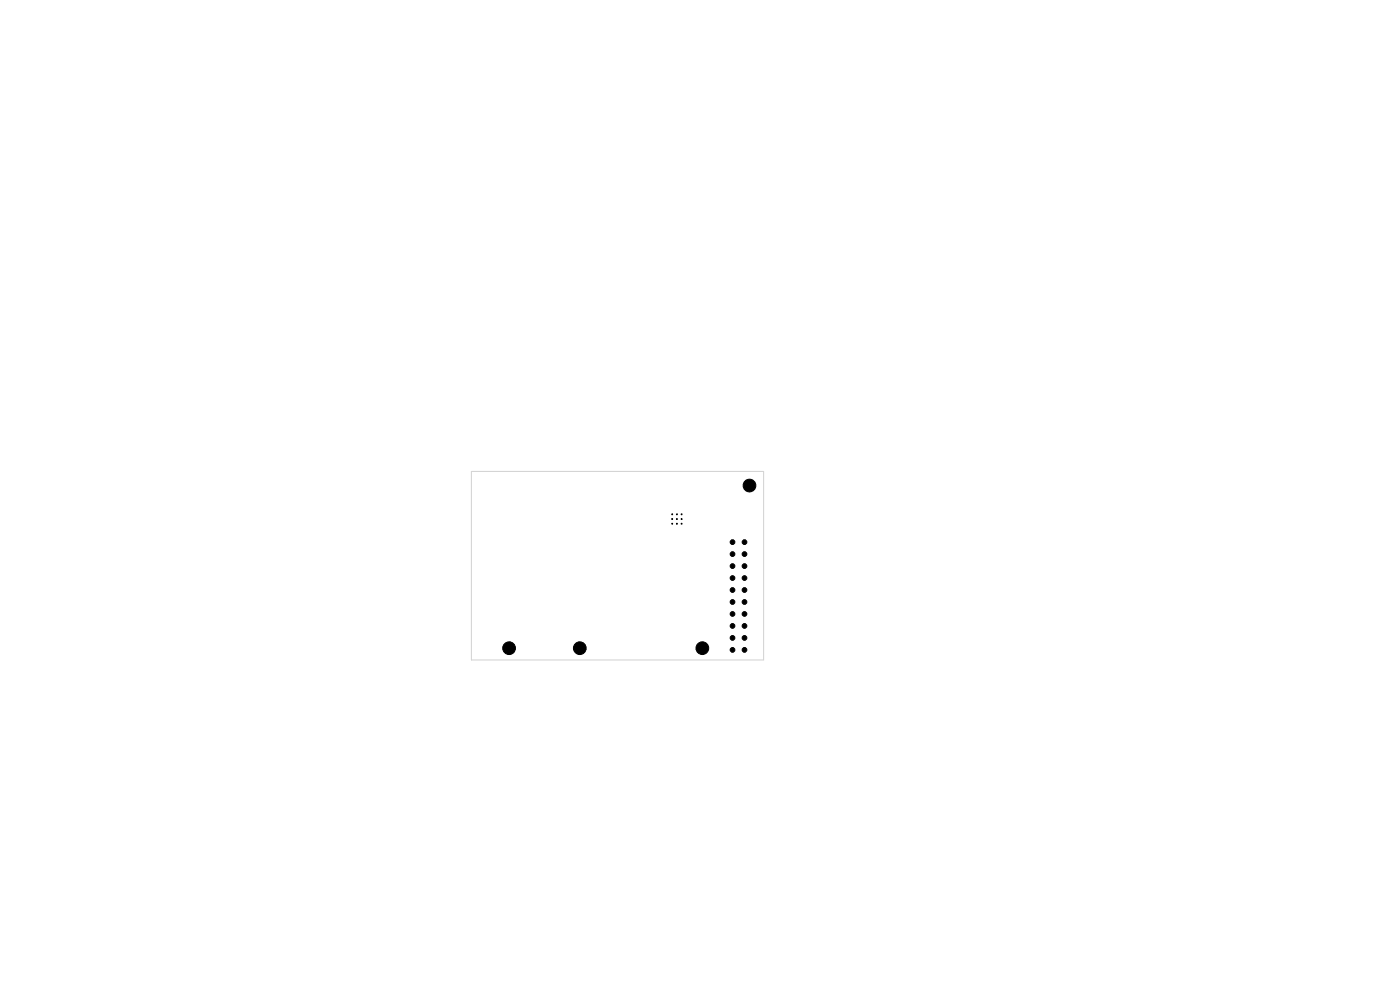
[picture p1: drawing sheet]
<svg xmlns="http://www.w3.org/2000/svg" width="297mm" height="210mm" viewBox="0 0 297 210" stroke-linecap="round" stroke-linejoin="round" font-family="sans-serif">
<path d="M100 100h62v40h-62z" fill="none" stroke="#d0d2cd" stroke-width=".21"/>
<g fill="#000" stroke="#000" stroke-width=".21">
<circle cx="142.6" cy="110.1" r=".1"/>
<circle cx="142.6" cy="111.1" r=".1"/>
<circle cx="142.6" cy="109.1" r=".1"/>
<circle cx="143.6" cy="111.1" r=".1"/>
<circle cx="143.6" cy="110.1" r=".1"/>
<circle cx="143.6" cy="109.1" r=".1"/>
<circle cx="144.6" cy="111.1" r=".1"/>
<circle cx="144.6" cy="110.1" r=".1"/>
<circle cx="144.6" cy="109.1" r=".1"/>
<circle cx="155.4" cy="115" r=".5"/>
<circle cx="155.4" cy="117.5" r=".5"/>
<circle cx="157.9" cy="115" r=".5"/>
<circle cx="157.9" cy="117.5" r=".5"/>
<circle cx="159" cy="103" r="1.35"/>
<circle cx="108" cy="137.5" r="1.35"/>
<circle cx="123" cy="137.5" r="1.35"/>
<circle cx="149" cy="137.5" r="1.35"/>
<circle cx="155.4" cy="125.2" r=".5"/>
<circle cx="155.4" cy="122.6" r=".5"/>
<circle cx="155.4" cy="120.1" r=".5"/>
<circle cx="155.4" cy="137.9" r=".5"/>
<circle cx="155.4" cy="135.3" r=".5"/>
<circle cx="155.4" cy="132.8" r=".5"/>
<circle cx="155.4" cy="127.7" r=".5"/>
<circle cx="155.4" cy="130.2" r=".5"/>
<circle cx="157.9" cy="122.6" r=".5"/>
<circle cx="157.9" cy="125.2" r=".5"/>
<circle cx="157.9" cy="120.1" r=".5"/>
<circle cx="157.9" cy="132.8" r=".5"/>
<circle cx="157.9" cy="135.3" r=".5"/>
<circle cx="157.9" cy="130.2" r=".5"/>
<circle cx="157.9" cy="137.9" r=".5"/>
<circle cx="157.9" cy="127.7" r=".5"/>
</g>
</svg>
